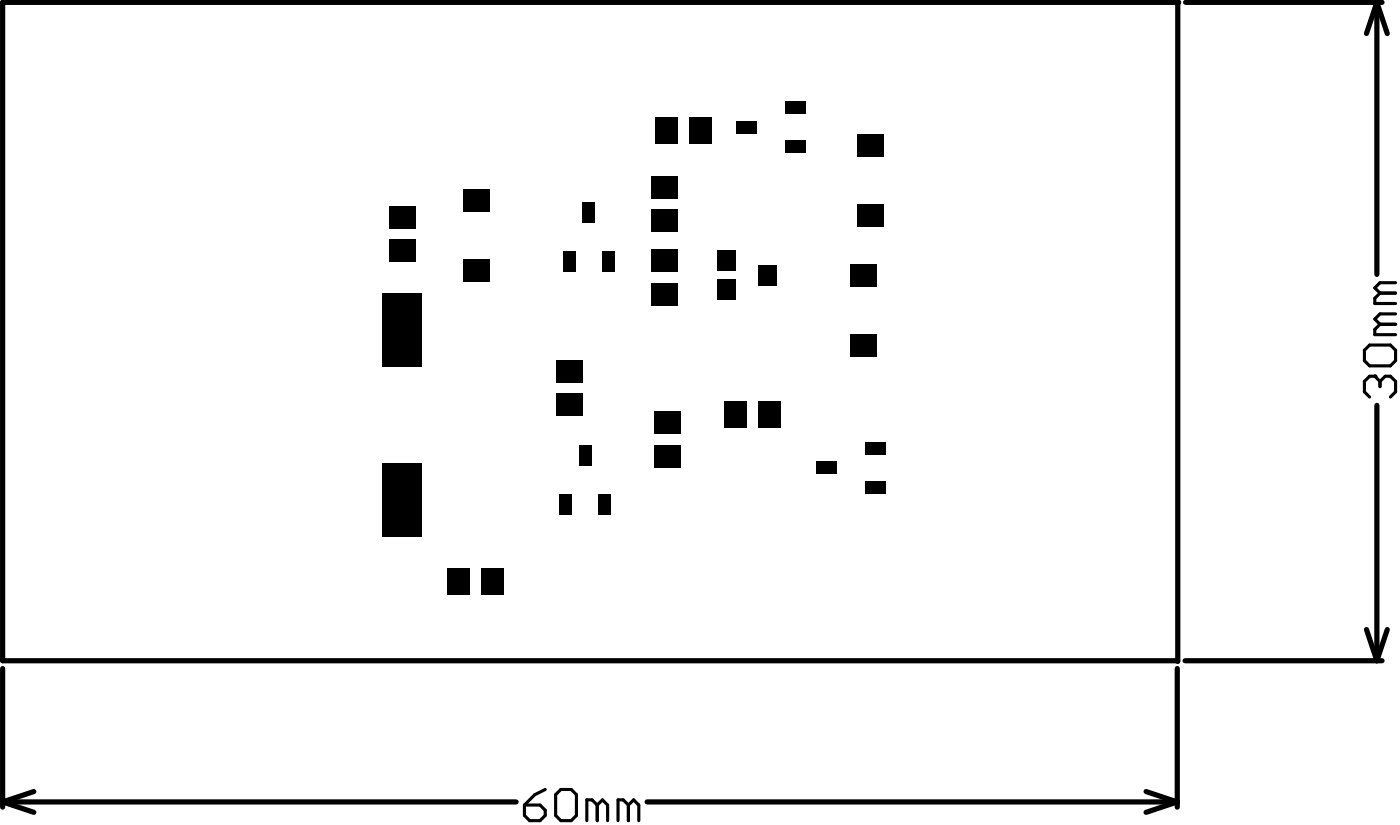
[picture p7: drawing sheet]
<svg xmlns="http://www.w3.org/2000/svg" width="228mm" height="134mm" viewBox="0 0 228 134" stroke-linecap="round" stroke-linejoin="round" font-family="sans-serif">
<g fill="#000">
<circle cx="191.4" cy=".4" r=".42"/>
<circle cx="223.4" cy="61.1" r=".25"/>
</g>
<g fill="none" stroke="#000" stroke-width=".85">
<path d="M.4 .4h191v107h-.1h-190.9zM192.7 .4h31.9M223.8 .4l1.7 5.1M223.8 .4l-1.7 5.1M223.8 .4v44.2M223.8 65.9v41.5M.4 108.6v22.6M191.3 108.6v22.6M192.6 107.4h32M222.1 102.3l1.7 5.1M225.5 102.3l-1.7 5.1M.4 130.3l5.1 1.7"/>
<path d="M.4 130.3h83.5M5.5 128.6l-5.1 1.7M105.2 130.3h86.1M186.3 128.6l5 1.7M191.3 130.3l-5 1.7"/>
</g>
<g fill="none" stroke="#000" stroke-width=".51">
<path d="M222.6 56.1h3.4l.8 .8v1.7l-.8 .8h-3.4l-.8-.8v-1.7zM224.3 52.7l-.9 .8v.9h3.4M224.3 47.6l-.9 .9v.8h3.4M224.3 52.7h2.5M224.3 47.6h2.5M226.8 51h-2.5l-.9 .8 .9 .9M226.8 45.9h-2.5l-.9 .9 .9 .8M224.3 62l-.9-.9h-.8l-.8 .9v1.7l.8 .8M224.3 62l.8-.9h.9l.8 .9v1.7l-.8 .8M224.3 62v.8M85.2 130.8h2.6l.8 .9v.8l-.8 .8h-1.7l-.9-.8zM88.6 128.3l-1.7 .8-1.7 1.7"/>
<path d="M91.2 128.3h1.6l.9 .8v3.4l-.9 .8h-1.6l-.9-.8v-3.4zM97.1 130.8l-.9-.8h-.8v3.3M97.1 130.8v2.5M97.1 130.8l.8-.8 .9 .8v2.5M102.1 130.8l-.8-.8h-.9v3.3M102.1 130.8v2.5M102.1 130.8l.9-.8 .8 .8v2.5"/>
</g>
<g fill="#000">
<path d="M106.5 19.1h3.7v4.3h-3.7z" fill-rule="evenodd"/>
<path d="M112 19.1h3.6v4.3h-3.6z" fill-rule="evenodd"/>
<path d="M119.7 19.7h3.3v2h-3.3z" fill-rule="evenodd"/>
<path d="M127.7 16.5h3.3v2h-3.3z" fill-rule="evenodd"/>
<path d="M63.3 33.5h4.3v3.6h-4.3z" fill-rule="evenodd"/>
<path d="M75.3 30.8h4.3v3.7h-4.3z" fill-rule="evenodd"/>
<path d="M94.7 32.9h2v3.3h-2z" fill-rule="evenodd"/>
<path d="M105.8 34h4.4v3.7h-4.4z" fill-rule="evenodd"/>
<path d="M105.8 28.6h4.4v3.6h-4.4z" fill-rule="evenodd"/>
<path d="M127.7 22.8h3.3v2h-3.3z" fill-rule="evenodd"/>
<path d="M139.3 21.8h4.4v3.7h-4.4z" fill-rule="evenodd"/>
<path d="M139.3 33.1h4.4v3.7h-4.4z" fill-rule="evenodd"/>
<path d="M62.1 47.6h6.4v12h-6.4z" fill-rule="evenodd"/>
<path d="M63.3 39h4.3v3.6h-4.3z" fill-rule="evenodd"/>
<path d="M75.3 42.1h4.3v3.7h-4.3z" fill-rule="evenodd"/>
<path d="M91.5 40.9h2v3.3h-2z" fill-rule="evenodd"/>
<path d="M97.8 40.9h2v3.3h-2z" fill-rule="evenodd"/>
<path d="M105.8 40.5h4.4v3.7h-4.4z" fill-rule="evenodd"/>
<path d="M105.8 46h4.4v3.7h-4.4z" fill-rule="evenodd"/>
<path d="M116.6 45.4h3v3.3h-3z" fill-rule="evenodd"/>
<path d="M116.6 40.7h3v3.3h-3z" fill-rule="evenodd"/>
<path d="M123.3 43h3v3.4h-3z" fill-rule="evenodd"/>
<path d="M138.2 54.2h4.3v3.7h-4.3z" fill-rule="evenodd"/>
<path d="M138.2 42.9h4.3v3.7h-4.3z" fill-rule="evenodd"/>
<path d="M90.4 58.5h4.4v3.6h-4.4z" fill-rule="evenodd"/>
<path d="M90.4 64h4.4v3.6h-4.4z" fill-rule="evenodd"/>
<path d="M94.1 72.3h2v3.3h-2z" fill-rule="evenodd"/>
<path d="M106.3 72.3h4.3v3.6h-4.3z" fill-rule="evenodd"/>
<path d="M106.3 66.8h4.3v3.7h-4.3z" fill-rule="evenodd"/>
<path d="M117.7 65.2h3.7v4.3h-3.7z" fill-rule="evenodd"/>
<path d="M123.2 65.2h3.7v4.3h-3.7z" fill-rule="evenodd"/>
<path d="M132.6 75h3.3v2h-3.3z" fill-rule="evenodd"/>
<path d="M140.6 78.2h3.3v2h-3.3z" fill-rule="evenodd"/>
<path d="M140.6 71.9h3.3v2h-3.3z" fill-rule="evenodd"/>
<path d="M62.1 75.2h6.4v12h-6.4z" fill-rule="evenodd"/>
<path d="M72.7 92.4h3.7v4.3h-3.7z" fill-rule="evenodd"/>
<path d="M78.2 92.4h3.7v4.3h-3.7z" fill-rule="evenodd"/>
<path d="M90.9 80.3h2v3.3h-2z" fill-rule="evenodd"/>
<path d="M97.3 80.3h2v3.3h-2z" fill-rule="evenodd"/>
</g>
</svg>
